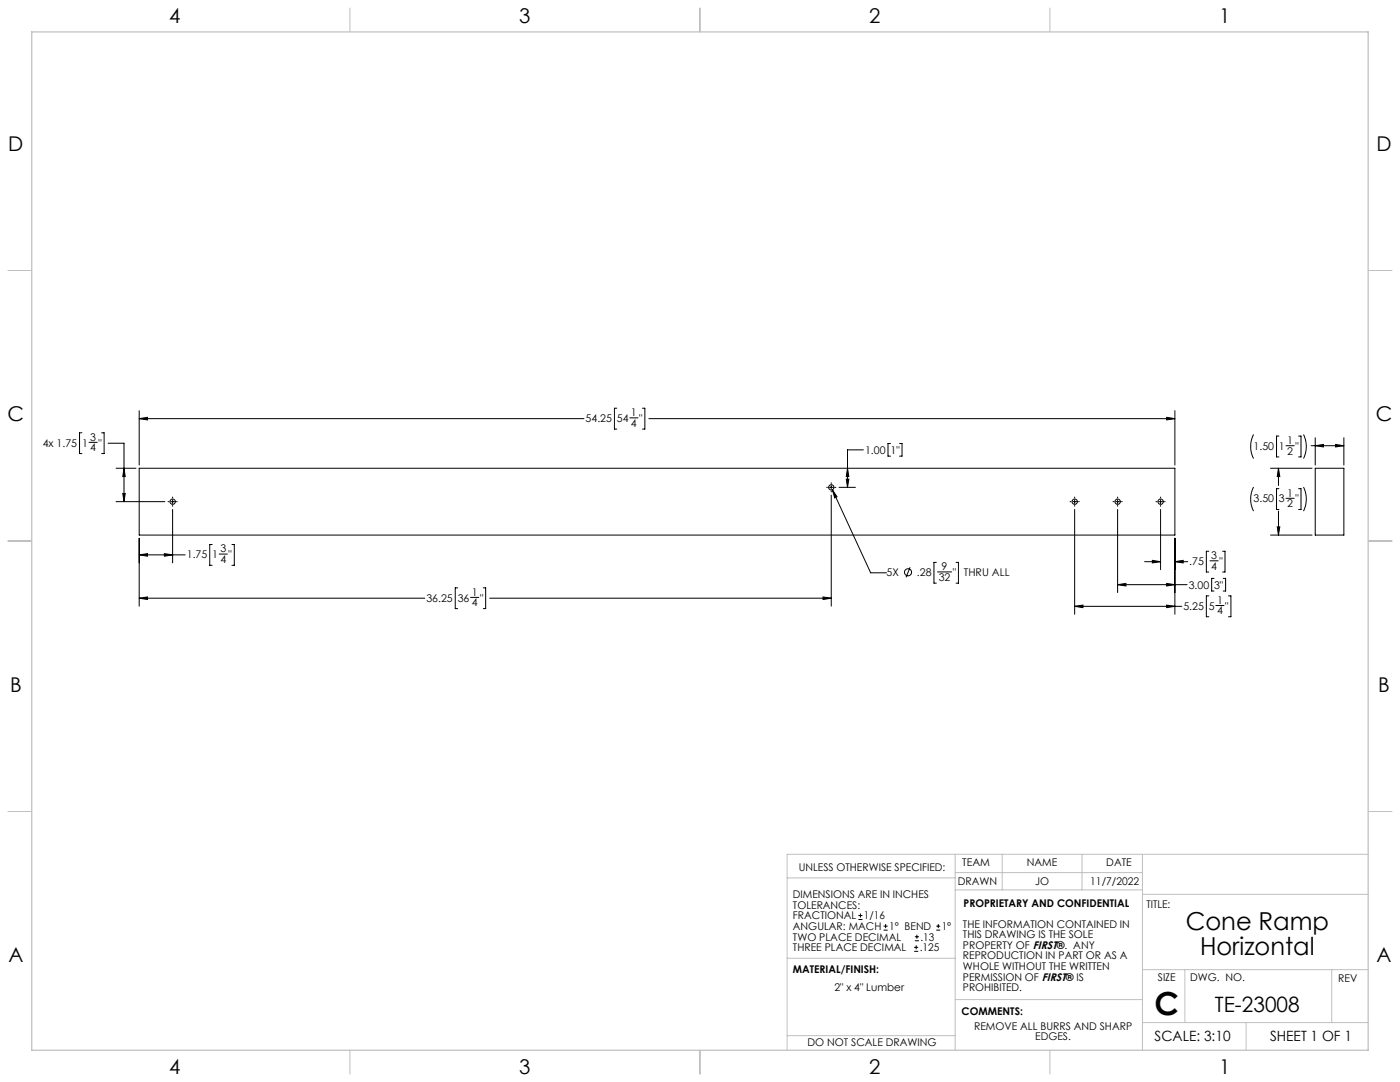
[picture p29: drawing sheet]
<svg xmlns="http://www.w3.org/2000/svg" width="559mm" height="432mm" viewBox="0 0 559 432" stroke-linecap="round" stroke-linejoin="round" font-family="sans-serif">
<defs><g id="words">
<text font-size="12.7" x="460.9" y="405.2">C</text>
<g font-size="9.9">
<text x="473.3" y="371.2">Cone Ramp</text>
<text x="479" y="381.1">Horizontal</text>
</g>
<text font-size="8.5" x="484.9" y="404">TE-23008</text>
<g font-size="8.1">
<text x="67.6" y="9.3">4</text>
<text x="207.3" y="9.3">3</text>
<text x="347" y="9.3">2</text>
<text x="486.7" y="9.3">1</text>
<text x="3.3" y="60.1">D</text>
<text x="549.4" y="60.1">D</text>
<text x="3" y="168">C</text>
<text x="549.1" y="168">C</text>
<text x="4" y="276">B</text>
<text x="550.1" y="276">B</text>
<text x="3.3" y="383.9">A</text>
<text x="549.4" y="383.9">A</text>
<text x="67.6" y="428.4">4</text>
<text x="207.3" y="428.4">3</text>
<text x="347" y="428.4">2</text>
<text x="486.7" y="428.4">1</text>
</g>
<g font-size="5.6">
<text x="460.9" y="415.2">SCALE: 3:10</text>
<text x="507" y="415.2">SHEET 1 OF 1</text>
</g>
<g font-size="4.2">
<text x="251.9" y="166.1">1</text>
<text x="233.7" y="168.4">54.25</text>
<text x="246.2" y="168.4">54</text>
<text x="251.9" y="170.3">4</text>
<text x="255.1" y="168.4">&quot;</text>
<text x="17" y="178.2">4x 1.75</text>
<text x="32.7" y="178.2">1</text>
<text x="36" y="175.9">3</text>
<text x="39.3" y="178.2">&quot;</text>
<text x="500.3" y="179.5">1.50</text>
<text x="510.5" y="179.5">1</text>
<text x="513.8" y="177.2">1</text>
<text x="517" y="179.5">&quot;</text>
<text x="36" y="180.1">4</text>
<text x="345.3" y="181.1">1.00</text>
<text x="355.4" y="181.1">1&quot;</text>
<text x="513.8" y="181.4">2</text>
<text x="500.3" y="200.5">3.50</text>
<text x="510.5" y="200.5">3</text>
<text x="513.8" y="198.2">1</text>
<text x="513.8" y="202.4">2</text>
<text x="517" y="200.5">&quot;</text>
<text x="88" y="220.5">3</text>
<text x="74.6" y="222.8">1.75</text>
<text x="84.7" y="222.8">1</text>
<text x="88" y="224.7">4</text>
<text x="91.3" y="222.8">&quot;</text>
<text x="375.9" y="227.6">9</text>
<text x="474.7" y="225.5">.75</text>
<text x="483.4" y="223.2">3</text>
<text x="483.4" y="227.4">4</text>
<text x="486.7" y="225.5">&quot;</text>
<text x="353.9" y="229.9">5X</text>
<text x="366" y="229.9">.28</text>
<text x="374.7" y="231.8">32</text>
<text x="380.3" y="229.9">&quot;</text>
<text x="384.7" y="229.9">THRU ALL</text>
<text x="188.3" y="237.8">1</text>
<text x="474.5" y="234.9">3.00</text>
<text x="484.6" y="234.9">3&quot;</text>
<text x="170.2" y="240.1">36.25</text>
<text x="182.7" y="240.1">36</text>
<text x="188.3" y="242">4</text>
<text x="191.6" y="240.1">&quot;</text>
<text x="472.4" y="243.3">5.25</text>
<text x="482.5" y="243.3">5</text>
<text x="485.8" y="241">1</text>
<text x="485.8" y="245.2">4</text>
<text x="489.1" y="243.3">&quot;</text>
<text x="318.8" y="347.7">UNLESS OTHERWISE SPECIFIED:</text>
<text x="384.1" y="345.5">TEAM</text>
<text x="409.9" y="345.7">NAME</text>
<text x="441.6" y="345.7">DATE</text>
<text x="382.3" y="353.3">DRAWN</text>
<text x="413.2" y="353.3">JO</text>
<text x="435.2" y="353.3">11/7/2022</text>
<text x="316.5" y="358.5">DIMENSIONS ARE IN INCHES</text>
<text x="316.5" y="362.7">TOLERANCES:</text>
<text x="384.6" y="361.9">PROPRIETARY AND CONFIDENTIAL</text>
<text x="457.6" y="362.3">TITLE:</text>
<text x="316.5" y="371.2">ANGULAR: MACH</text>
<text x="316.5" y="366.9">FRACTIONAL</text>
<text x="344.8" y="366.9">1/16</text>
<text x="354.9" y="371.2">1° BEND</text>
<text x="375.9" y="371.2">1°</text>
<text x="384.4" y="370.2">THE INFORMATION CONTAINED IN</text>
<text x="316.5" y="375.4">TWO PLACE DECIMAL</text>
<text x="367.4" y="375.4">.13</text>
<text x="384.4" y="374.4">THIS DRAWING IS THE SOLE</text>
<text x="316.5" y="379.6">THREE PLACE DECIMAL</text>
<text x="367.1" y="379.6">.125</text>
<text x="384.4" y="378.6">PROPERTY OF FIRST®. ANY</text>
<text x="384.4" y="382.9">REPRODUCTION IN PART OR AS A</text>
<text x="316.5" y="388.4">MATERIAL/FINISH:</text>
<text x="384.4" y="387.1">WHOLE WITHOUT THE WRITTEN</text>
<text x="333.1" y="395.6">2&quot; x 4&quot; Lumber</text>
<text x="384.4" y="391.3">PERMISSION OF FIRST® IS</text>
<text x="384.4" y="395.6">PROHIBITED.</text>
<text x="462.2" y="391.3">SIZE</text>
<text x="475.1" y="391.3">DWG. NO.</text>
<text x="534.1" y="391.8">REV</text>
<text x="383.8" y="405.1">COMMENTS:</text>
<text x="388.8" y="410.9">REMOVE ALL BURRS AND SHARP</text>
<text x="322.3" y="417.6">DO NOT SCALE DRAWING</text>
<text x="413.2" y="415.2">EDGES.</text>
</g>
</g></defs>
<g fill="none" stroke="#c0c0c0" stroke-width=".4">
<path d="M139.7 3.2v9.5M279.4 3.2v9.5M419.1 3.2v9.5M3.1 107.9h9.6M546.1 107.9h9.5M3.1 215.9h9.6M546.1 215.9h9.5M3.1 323.8h9.6M546.1 323.8h9.5M314.2 350.3h67M381.2 340.9v78.2M381.2 355.1h74.8"/>
<path d="M381.2 348.2h74.8M400 340.9v14.2M431.9 340.9v14.2M456 340.9v78.2M456 356.9h90.1M546.1 340.9h-231.9v78.2M314.2 382.4h67.2M381.2 398.9h74.8M456 387h90.1M472.9 387v21.1M531.6 387v21.1M139.7 419.1v9.6"/>
<path d="M279.4 419.1v9.6M314.2 413.3h67M419.1 419.1v9.6M456 408.1h90.1M497.4 408.1v11"/>
</g>
<path d="M12.7 12.7h533.4v406.4h-533.4z" fill="none" stroke="#c0c0c0" stroke-width=".5"/>
<g fill="none" stroke="#000" stroke-width=".4">
<path d="M32.7 172.7h-.9v8.3h.9M35.5 176.5h3.3M40.6 172.7h1v8.3h-1M43.1 176.9h6.4v23.3M55.6 167.1l3.3-.6v1.1zM55.6 163.9v21.7M55.6 167.1h177.5M246.2 162.9h-.9v8.3h.9M251.4 166.8h3.2M256.4 162.9h1v8.3h-1M259 167.1h209.9M344.6 179.5h-6.3v15"/>
<path d="M355.4 177h-1v5h1M359.1 177h.9v5h-.9M465.7 166.5l3.2 .6-3.2 .5zM468.9 163.9v21.7M500.3 173.4a10.7 10.7 0 0 0 0 9.6M510.5 174h-1v8.4h1M513.3 177.9h3.3M518.3 174h1v8.4h-1M520.3 173.4a10.7 10.7 0 0 1 0 9.6M523.3 177.9h13.1M525 177.9l3.2-.5v1zM525 174.7v10.9"/>
<path d="M533.1 177.4l3.3 .5-3.3 .5zM536.4 174.7v10.9M46.3 186.9h8M49 196.9h1l-.5 3.3zM49.5 186.9l.5 3.3h-1zM55.6 186.9h413.3v26.6h-413.3zM68.9 198.4v.3M68.9 199.5v1.5M330 194.5h.3M331 194.5h1.6M331.8 192.7v.3M331.8 193.7v1.6"/>
<path d="M331.8 196v.3M331.8 197.6v44.3M332.2 195.5l1.9 2.8-.9 .4zM332.2 195.5l15.3 33.1h6.4M333.3 194.5h.3M334.9 194.5h6.6M337.8 191.2h1l-.5 3.3zM338.3 186.9l.5 3.3h-1zM428.9 198.4v.3M428.9 199.5v1.5M446.1 198.4v.3M446.1 199.5v1.5"/>
<path d="M463.2 198.4v.3M463.2 199.5v1.5M500.3 194.4a10.7 10.7 0 0 0 0 9.6M507.1 186.9h16.6M510.3 186.9l.5 3.3h-1zM510.3 186.9v6.8M510.5 195h-1v8.3h1M513.3 198.9h3.3M518.3 195h1v8.3h-1M520.3 194.4a10.7 10.7 0 0 1 0 9.6M525 186.9h11.4v26.6h-11.4zM46.3 200.2h19.5"/>
<path d="M55.6 214.8v27.1M67.1 200.2h.3M68.2 200.2h1.5M68.9 201.7v.3M68.9 203.3v21.3M70.4 200.2h.3M84.7 217.3h-1v8.3h1M92.6 217.3h.9v8.3h-.9M427.1 200.2h.3M428.2 200.2h1.5M428.9 201.7v.3M428.9 203.3v41.8"/>
<path d="M430.5 200.2h.3M444.3 200.2h.3M445.3 200.2h1.6M446.1 201.7v.3M446.1 203.3v33.2M447.6 200.2h.3M461.4 200.2h.3M462.5 200.2h1.5M463.2 201.7v.3M463.2 203.3v24M464.8 200.2h.3M468.9 214.8v30.3"/>
<path d="M482.5 220h-1v8.3h1M488 220h.9v8.3h-.9M507.1 213.5h16.6M509.8 210.3h1l-.5 3.2zM510.3 204v9.5M55.6 221.4l3.3-.5v1.1zM55.6 238.7l3.3-.5v1.1zM55.6 221.4h18.3M55.6 238.7h113.9M65.6 220.9l3.3 .5-3.3 .6zM87.5 221.1h3.3M182.7 234.6h-1v8.3h1"/>
<path d="M187.8 238.4h3.3M192.9 234.6h1v8.3h-1M195.4 238.7h136.4M328.5 238.2l3.3 .5-3.3 .6zM363.3 226.4l-1.7 4M373.7 224.4h-.9v8.3h.9M374.2 228.2h5.6M381.6 224.4h1v8.3h-1M446.1 233.3l3.3-.5v1.1zM446.1 233.3h27.7M456.9 224.2h6.3M460 223.6l3.2 .6-3.2 .4z"/>
<path d="M465.7 232.8l3.2 .5-3.2 .6zM468.9 224.2l3.4-.6v1zM468.9 224.2h5.2M482.5 237.8h-1v8.3h1M483 223.8h3.2M484.6 230.8h-1v5.1h1M488.2 230.8h1v5.1h-1M490.3 237.8h1v8.3h-1M428.9 242l3.4-.5v1zM428.9 242h42.8M465.7 241.5l3.2 .5-3.2 .5zM485.3 241.7h3.3"/>
<path d="M342.6 367h1.6M342.6 365.4h1.6M343.4 364.6v1.5M352.7 371.2h1.6M352.7 369.6h1.6M353.5 368.8v1.6M364.9 379.7h1.6M364.9 378.1h1.6M365.2 375.4h1.6M365.2 373.8h1.6M365.7 377.3v1.5M366 373v1.6"/>
<path d="M373.7 371.2h1.6M373.7 369.6h1.6M374.5 368.8v1.6"/>
<circle cx="331.8" cy="194.5" r="1.07"/>
<circle cx="68.9" cy="200.2" r="1.07"/>
<circle cx="429" cy="200.2" r="1.07"/>
<circle cx="446.1" cy="200.2" r="1.07"/>
<circle cx="463.3" cy="200.2" r="1.07"/>
<circle cx="362.4" cy="228.4" r="1.41"/>
</g>
<path d="M55.6 167.1l3.3-.6v1.1zM465.7 166.5l3.2 .6-3.2 .5zM65.6 220.9l3.3 .5-3.3 .6zM55.6 221.4l3.3-.5v1.1zM55.6 238.7l3.3-.5v1.1zM328.5 238.2l3.3 .5-3.3 .6zM460 223.6l3.2 .6-3.2 .4zM468.9 224.2l3.4-.6v1zM446.1 233.3l3.3-.5v1.1zM465.7 232.8l3.2 .5-3.2 .6zM428.9 242l3.4-.5v1zM465.7 241.5l3.2 .5-3.2 .5zM332.2 195.5l1 3.2 .9-.4zM49.5 186.9l.5 3.3h-1zM49 196.9h1l-.5 3.3zM337.8 191.2h1l-.5 3.3zM338.3 186.9l.5 3.3h-1zM509.8 210.3h1l-.5 3.2zM510.3 186.9l.5 3.3h-1zM525 177.9l3.2-.5v1zM533.1 177.4l3.3 .5-3.3 .5z" fill="#000"/>
<use href="#words"/>
</svg>
